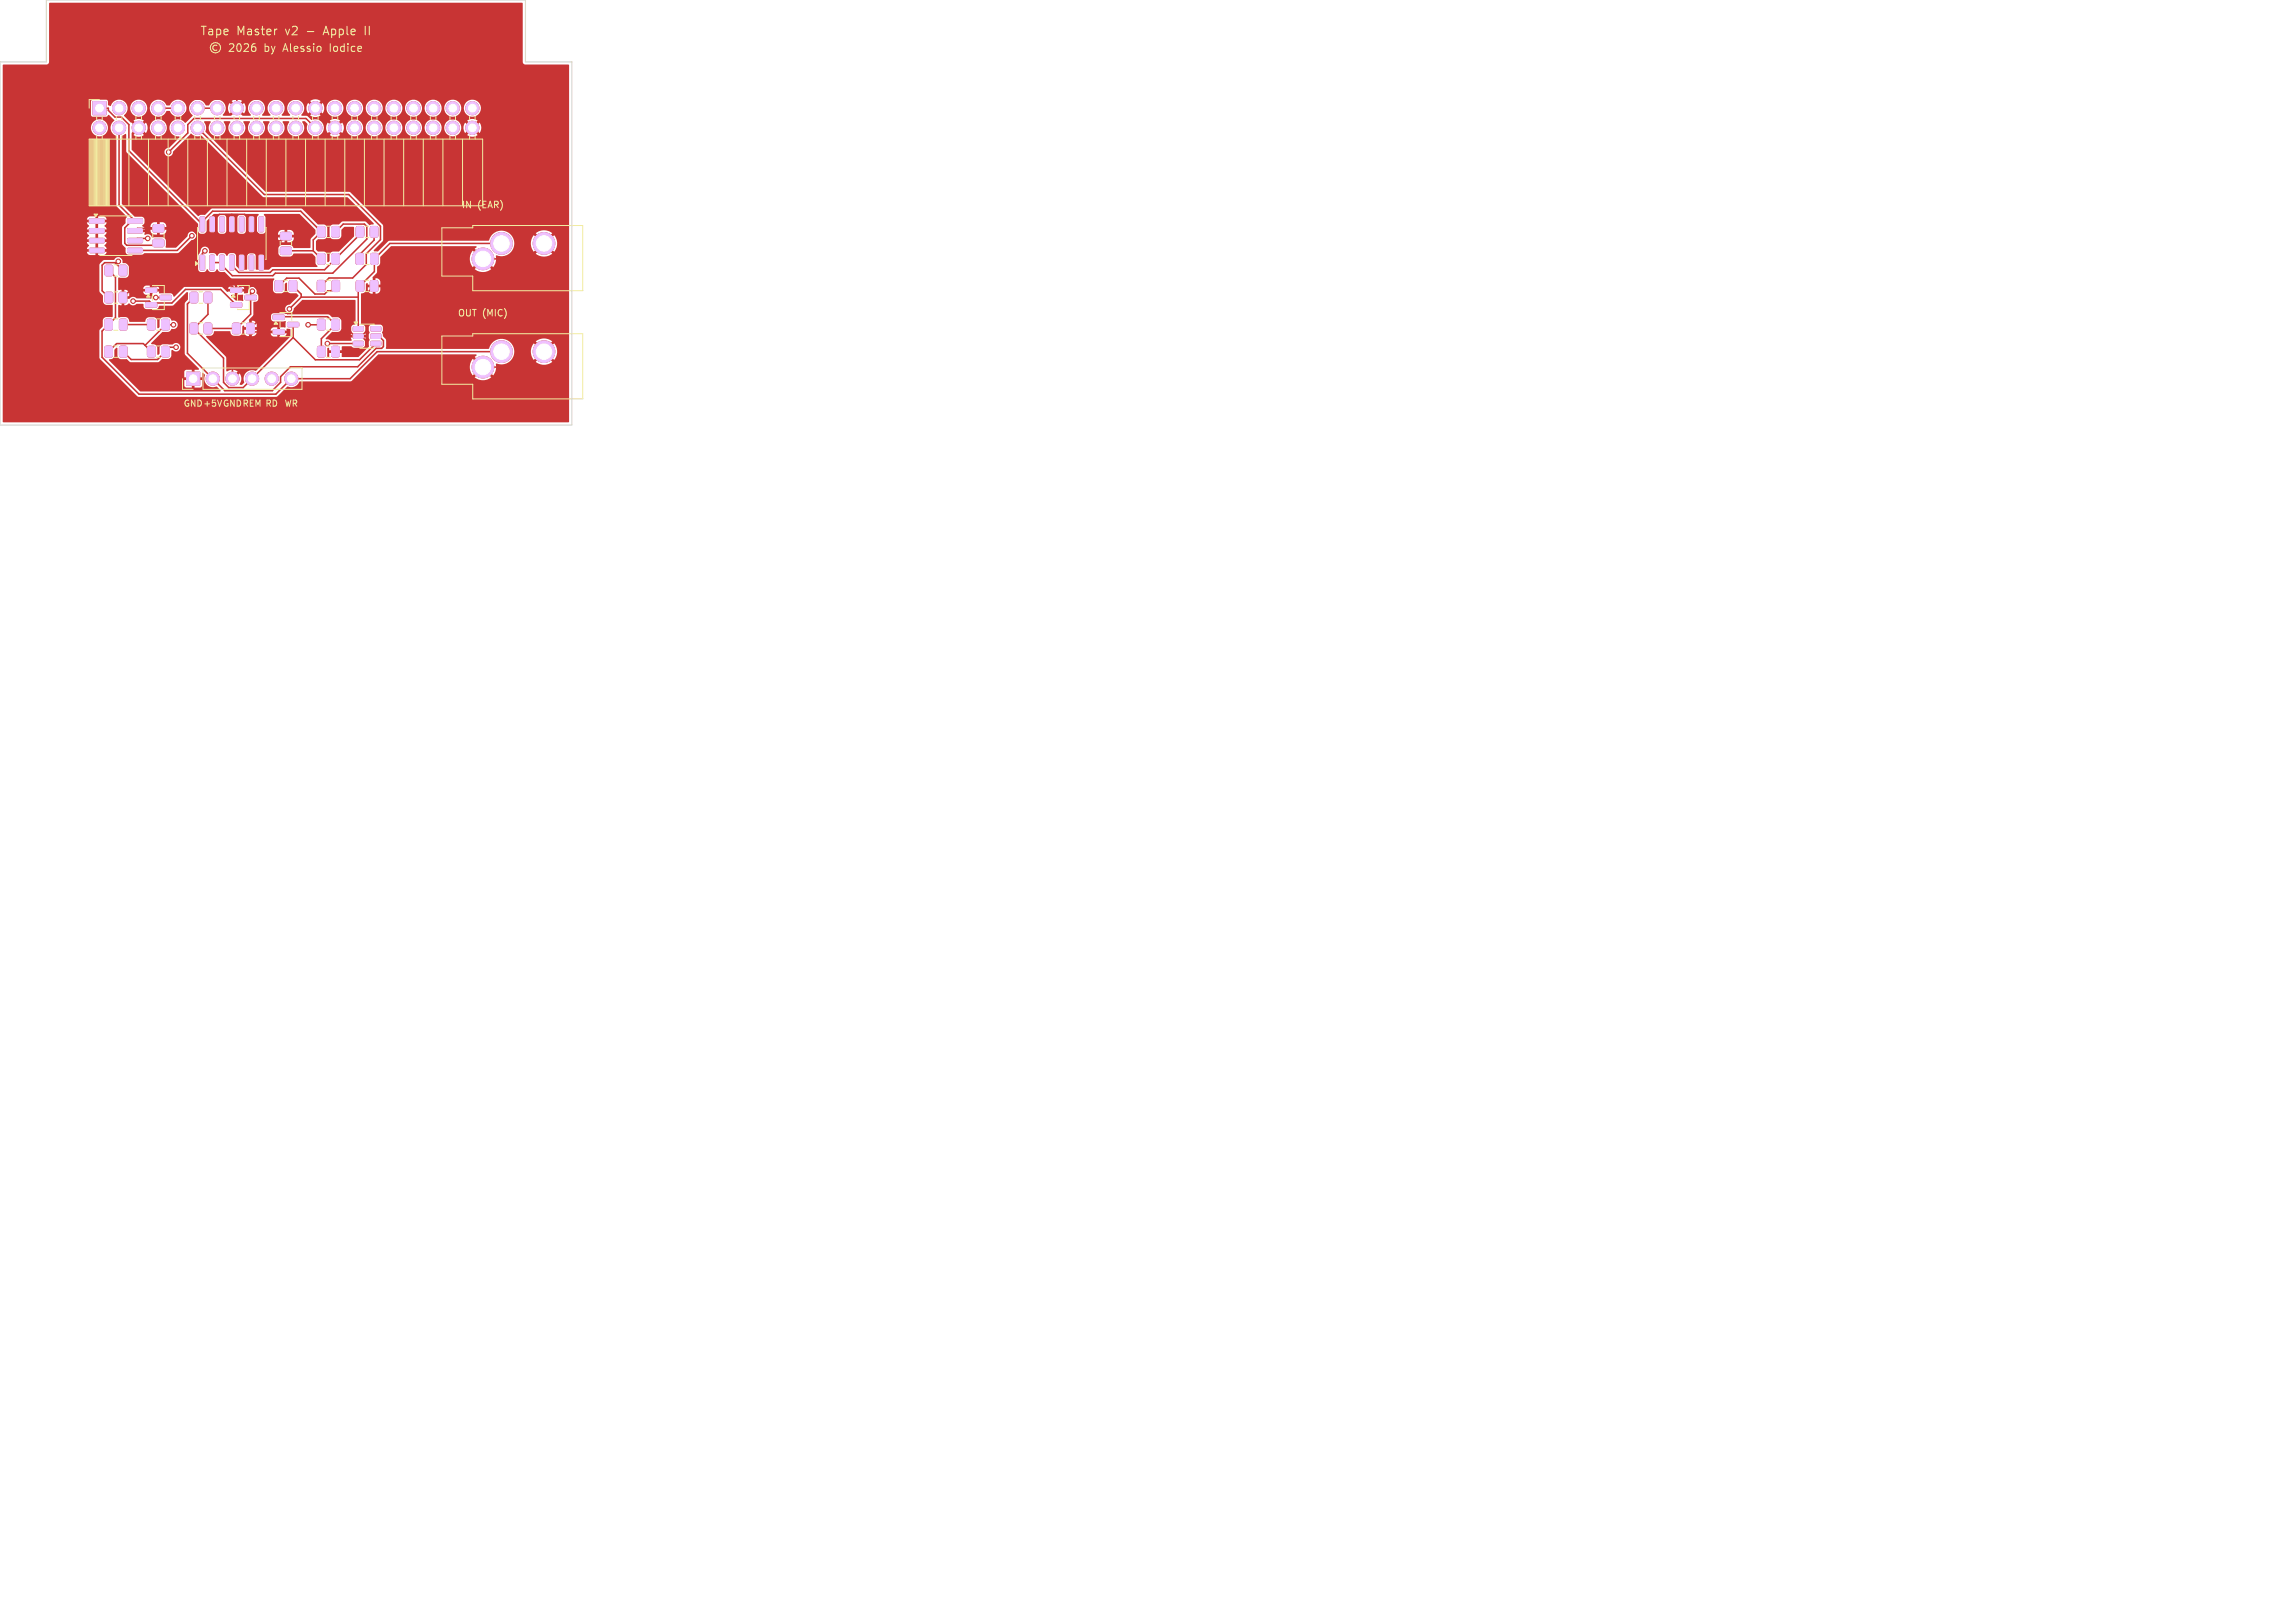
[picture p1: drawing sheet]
<svg xmlns="http://www.w3.org/2000/svg" width="297mm" height="210mm" viewBox="0 0 297 210" stroke-linecap="round" stroke-linejoin="round" font-family="sans-serif">
<defs><g id="words">
<g font-size="1.5" fill="#f2eda1">
<text x="25.9" y="4.8">Tape</text>
<text x="30.7" y="4.8">Master</text>
<text x="37.1" y="4.8">v2</text>
<text x="40" y="4.8">-</text>
<text x="42.4" y="4.8">Apple</text>
</g>
<g font-size="1.4" fill="#f2eda1">
<text x="34.3" y="6.9">by</text>
<text x="36.9" y="6.9">Alessio</text>
<text x="43.1" y="6.9">Iodice</text>
</g>
<g font-size="1.2" fill="#f2eda1">
<text x="59.7" y="27.1">IN</text>
<text x="61.8" y="27.1">(EAR)</text>
<text x="59.2" y="41.1">OUT (MIC)</text>
</g>
<g font-size="1.1" fill="#f2eda1">
<text x="23.7" y="52.8">GND+5V GNDREM RD</text>
<text x="36.8" y="52.8">WR</text>
</g>
</g></defs>
<g fill="#c83434" stroke="#c83434" stroke-width=".13">
<path d="M46.1 29.4l.8-.1 .2 .2v1l-.2 .2h-.6l-.2-.2v-.9z"/>
<path d="M48 29.4l.7-.1 .2 .2v1l-.1 .2h-.6l-.3-.2v-.9z"/>
<path d="M25.9 33h.4l.2 .1v1.7l-.1 .1-.4 .1-.1-.1z"/>
<path d="M27.2 33h.4l.1 .1 .1 1.7-.1 .1-.4 .1-.1-.1z"/>
<path d="M28.5 33h.4l.1 .1v1.7l-.1 .1-.3 .1-.2-.1z"/>
<path d="M29.7 33h.5l.1 .1v1.7l-.1 .1-.3 .1-.2-.1z"/>
<path d="M31 33h.4l.2 .1v1.7l-.1 .1-.4 .1-.1-.1z"/>
<path d="M32.3 33h.4l.1 .1v1.7l-.1 .1-.3 .1-.1-.1z"/>
<path d="M33.6 33h.4l.1 .1v1.7l-.1 .1-.3 .1-.2-.1z"/>
<path d="M33.6 28.1h.4h.1v1.8l-.1 .1h-.3l-.2-.1z"/>
<path d="M32.3 28.1h.4h.1v1.8l-.1 .1h-.3l-.1-.1z"/>
<path d="M31 28.1h.4h.2v1.8l-.1 .1h-.4l-.1-.1z"/>
<path d="M29.7 28.1h.5h.1v1.8l-.1 .1h-.3l-.2-.1z"/>
<path d="M28.5 28.1h.4h.1v1.8l-.1 .1h-.3l-.2-.1z"/>
<path d="M27.2 28.1h.4h.1l.1 1.8-.1 .1h-.4l-.1-.1z"/>
<path d="M25.9 28.1h.4h.2v1.8l-.1 .1h-.4l-.1-.1z"/>
<path d="M35.4 40.8h1.3l.1 .1v.4l-.2 .1-1.2-.1-.1-.1z"/>
<path d="M35.4 42.7h1.3l.1 .1v.4l-.2 .1-1.2-.1-.1-.1z"/>
<path d="M37.2 41.7h1.4l.1 .2v.3l-.2 .1h-1.2l-.1-.1z"/>
<path d="M19.1 44.9l.7-.1 .3 .2v1l-.2 .2h-.6l-.2-.2v-.9z"/>
<path d="M21 44.9l.7-.1 .2 .2v1l-.1 .2h-.7l-.2-.2v-.9z"/>
<path d="M29.9 37.3h1.3l.1 .1v.4l-.2 .1-1.2-.1-.1-.1z"/>
<path d="M29.9 39.2h1.3l.1 .1v.4l-.2 .1-1.2-.1-.1-.1z"/>
<path d="M31.7 38.2h1.4l.1 .2v.3l-.2 .1h-1.2l-.1-.1z"/>
<path d="M18.9 37.3h1.3l.1 .1v.4l-.2 .1-1.2-.1-.1-.1z"/>
<path d="M18.9 39.2h1.3l.1 .1v.4l-.2 .1-1.2-.1-.1-.1z"/>
<path d="M20.7 38.2h1.4l.1 .2v.3l-.2 .1h-1.2l-.1-.1z"/>
<path d="M13.6 41.3h.7l.2 .1 .1 1.1-.2 .2h-.6l-.2-.1-.1-1.1z"/>
<path d="M15.5 41.3h.7l.2 .1v1.1l-.1 .2h-.6l-.2-.1-.1-1.1z"/>
<path d="M11.6 28.3h1.8l.1 .1v.4l-.2 .1h-1.7l-.1-.2z"/>
<path d="M11.6 29.6h1.8l.1 .1v.4l-.2 .1h-1.7l-.1-.2z"/>
<path d="M11.6 30.9l1.8-.1 .1 .2v.3l-.2 .1h-1.7l-.1-.1z"/>
<path d="M11.6 32.1h1.8l.1 .2v.3l-.2 .1h-1.7l-.1-.1z"/>
<path d="M16.5 32.1h1.9v.2v.3l-.1 .1h-1.7l-.1-.1z"/>
<path d="M16.5 30.9l1.9-.1v.2v.3l-.1 .1h-1.7l-.1-.1z"/>
<path d="M16.5 29.6h1.9v.1v.4l-.1 .1h-1.7l-.1-.2z"/>
<path d="M16.5 28.3h1.9v.1v.4l-.1 .1h-1.7l-.1-.2z"/>
<path d="M24.6 37.9l.8-.1 .2 .2v1l-.2 .2h-.6l-.2-.2v-.9z"/>
<path d="M26.5 37.9l.7-.1 .2 .2v1l-.1 .2h-.7l-.2-.2v-.9z"/>
<path d="M30.1 41.9l.7-.1 .3 .2v1l-.2 .2h-.6l-.2-.2v-.9z"/>
<path d="M32 41.9l.7-.1 .2 .2v1l-.1 .2h-.7l-.2-.2v-.9z"/>
<path d="M46.1 32.8h.7l.2 .1v1.1l-.1 .2h-.6l-.2-.1v-1.1z"/>
<path d="M48 32.8h.7l.2 .1 .1 1.1-.2 .2h-.6l-.2-.1v-1.1z"/>
<path d="M46.1 36.4l.8-.1 .2 .2v1l-.2 .2h-.6l-.2-.2v-.9z"/>
<path d="M48 36.4l.7-.1 .2 .2v1l-.1 .2h-.6l-.3-.2v-.9z"/>
<path d="M35.6 36.4l.7-.1 .3 .2v1l-.2 .2h-.6l-.2-.2v-.9z"/>
<path d="M37.5 36.4l.7-.1 .2 .2v1l-.1 .2h-.6l-.3-.2v-.9z"/>
<path d="M13.6 44.8h.7l.2 .1 .1 1.1-.2 .2h-.6l-.2-.1-.1-1.1z"/>
<path d="M15.5 44.8h.7l.2 .1v1.1l-.1 .2h-.6l-.2-.1-.1-1.1z"/>
<path d="M45.7 42.3h1.2l.1 .1v.4l-.1 .1-1.1-.1-.1-.1z"/>
<path d="M45.7 43.2h1.2l.1 .2v.3l-.1 .1h-1.1l-.1-.1z"/>
<path d="M45.7 44.2h1.2l.1 .1v.4l-.1 .1-1.1-.1-.1-.1z"/>
<path d="M48 44.2h1.2l.1 .1v.4l-.1 .1-1.1-.1-.1-.1z"/>
<path d="M48 43.2h1.2l.1 .2v.3l-.1 .1h-1.1l-.1-.1z"/>
<path d="M48 42.3h1.2l.1 .1v.4l-.1 .1-1.1-.1-.1-.1z"/>
<path d="M41.1 41.4l.8-.1 .2 .2v1l-.2 .2h-.6l-.2-.2v-.9z"/>
<path d="M43 41.4l.7-.1 .2 .2v1l-.1 .2h-.6l-.3-.2v-.9z"/>
<path d="M36.3 32h.2h1.1l.1 .2v.6l-.2 .2-1.1-.1-.1-.2z"/>
<path d="M36.3 30.1h.2h1.1l.1 .2v.6l-.2 .2-1.1-.1-.1-.2z"/>
<path d="M41.1 36.3h.7l.2 .1v1.1l-.1 .2h-.6l-.2-.1-.1-1.1z"/>
<path d="M43 36.3h.7l.2 .1 .1 1.1-.2 .2h-.6l-.2-.1v-1.1z"/>
<path d="M13.6 34.4l.8-.1 .2 .2v1l-.2 .2h-.6l-.2-.2v-.9z"/>
<path d="M15.5 34.4l.7-.1 .2 .2v1l-.1 .2h-.6l-.3-.2v-.9z"/>
<path d="M19.8 31h.2h1.1l.1 .2v.6l-.2 .2-1.1-.1-.1-.2z"/>
<path d="M19.8 29.1h.2h1.1l.1 .2v.6l-.2 .2-1.1-.1-.1-.2z"/>
<path d="M13.6 37.9l.8-.1 .2 .2v1l-.2 .2h-.6l-.2-.2v-.9z"/>
<path d="M15.5 37.9l.7-.1 .2 .2v1l-.1 .2h-.6l-.3-.2v-.9z"/>
<path d="M41.1 32.9l.8-.1 .2 .2v1l-.2 .2h-.6l-.2-.2v-.9z"/>
<path d="M43 32.9l.7-.1 .2 .2v1l-.1 .2h-.6l-.3-.2v-.9z"/>
<path d="M19.1 41.4l.7-.1 .3 .2v1l-.2 .2h-.6l-.2-.2v-.9z"/>
<path d="M21 41.4l.7-.1 .2 .2v1l-.1 .2h-.7l-.2-.2v-.9z"/>
<path d="M41.1 44.9l.8-.1 .2 .2v1l-.2 .2h-.6l-.2-.2v-.9z"/>
<path d="M43 44.9l.7-.1 .2 .2v1l-.1 .2h-.6l-.3-.2v-.9z"/>
<path d="M41.1 29.4l.8-.1 .2 .2v1l-.2 .2h-.6l-.2-.2v-.9z"/>
<path d="M43 29.4l.7-.1 .2 .2v1l-.1 .2h-.6l-.3-.2v-.9z"/>
<path d="M24.6 41.9l.8-.1 .2 .2v1l-.2 .2h-.6l-.2-.2v-.9z"/>
<path d="M26.5 41.9l.7-.1 .2 .2v1l-.1 .2h-.7l-.2-.2v-.9z"/>
<path d="M24.1 48.2h1.7v1.7h-1.7z"/>
<path d="M12 13.2h1.7v1.7h-1.7z"/>
<circle cx="70.4" cy="31.5" r="1.4"/>
<circle cx="62.5" cy="33.5" r="1.4"/>
<circle cx="64.9" cy="31.5" r="1.4"/>
<circle cx="70.4" cy="45.5" r="1.4"/>
<circle cx="62.5" cy="47.5" r="1.4"/>
<circle cx="64.9" cy="45.5" r="1.4"/>
<circle cx="27.5" cy="49" r=".85"/>
<circle cx="30.1" cy="49" r=".85"/>
<circle cx="32.6" cy="49" r=".85"/>
<circle cx="35.2" cy="49" r=".85"/>
<circle cx="37.7" cy="49" r=".85"/>
<circle cx="12.9" cy="16.5" r=".85"/>
<circle cx="15.4" cy="14" r=".85"/>
<circle cx="15.4" cy="16.5" r=".85"/>
<circle cx="17.9" cy="14" r=".85"/>
<circle cx="17.9" cy="16.5" r=".85"/>
<circle cx="20.5" cy="14" r=".85"/>
<circle cx="20.5" cy="16.5" r=".85"/>
<circle cx="23" cy="14" r=".85"/>
<circle cx="23" cy="16.5" r=".85"/>
<circle cx="25.6" cy="14" r=".85"/>
<circle cx="25.6" cy="16.5" r=".85"/>
<circle cx="28.1" cy="14" r=".85"/>
<circle cx="28.1" cy="16.5" r=".85"/>
<circle cx="30.6" cy="14" r=".85"/>
<circle cx="30.6" cy="16.5" r=".85"/>
<circle cx="33.2" cy="14" r=".85"/>
<circle cx="33.2" cy="16.5" r=".85"/>
<circle cx="35.7" cy="14" r=".85"/>
<circle cx="35.7" cy="16.5" r=".85"/>
<circle cx="38.3" cy="14" r=".85"/>
<circle cx="38.3" cy="16.5" r=".85"/>
<circle cx="40.8" cy="14" r=".85"/>
<circle cx="40.8" cy="16.5" r=".85"/>
<circle cx="43.3" cy="14" r=".85"/>
<circle cx="43.3" cy="16.5" r=".85"/>
<circle cx="45.9" cy="14" r=".85"/>
<circle cx="45.9" cy="16.5" r=".85"/>
<circle cx="48.4" cy="14" r=".85"/>
<circle cx="48.4" cy="16.5" r=".85"/>
<circle cx="51" cy="14" r=".85"/>
<circle cx="51" cy="16.5" r=".85"/>
<circle cx="53.5" cy="14" r=".85"/>
<circle cx="53.5" cy="16.5" r=".85"/>
<circle cx="56" cy="14" r=".85"/>
<circle cx="56" cy="16.5" r=".85"/>
<circle cx="58.6" cy="14" r=".85"/>
<circle cx="58.6" cy="16.5" r=".85"/>
<circle cx="61.1" cy="14" r=".85"/>
<circle cx="61.1" cy="16.5" r=".85"/>
<circle cx="17.2" cy="39" r=".3"/>
<circle cx="22.8" cy="44.9" r=".3"/>
<circle cx="37.5" cy="40" r=".3"/>
<circle cx="42.4" cy="44.5" r=".3"/>
<circle cx="22.4" cy="42" r=".3"/>
<circle cx="21.8" cy="19.7" r=".3"/>
<circle cx="19.1" cy="30.8" r=".3"/>
<circle cx="24.8" cy="30.5" r=".3"/>
<circle cx="39.9" cy="42" r=".3"/>
<circle cx="32.7" cy="37.7" r=".3"/>
<circle cx="26.5" cy="32.5" r=".3"/>
<circle cx="15.3" cy="33.8" r=".3"/>
<circle cx="20.2" cy="38.5" r=".3"/>
</g>
<g fill="none" stroke="#c83434" stroke-width=".2">
<path d="M12.9 14h1.1v.3l.9 .9h.8l1 .9v3.4l9.5 9.5v-.3l1.3-1.4h11.4l2.7 2.7-1.1 1.1v1.4M15.4 16.5v10l2.1 2.1h-.5l-.9 .9v2l.3 .2h3.8l.3-.2M20.5 14h2.5M25.6 14h2.5M25.6 16.5l8.6 8.7h10.9l4.1 4.1v1.7l-1.8 1.8v1.4l-1.8 1.8h-3l-1.1 1M30.6 12.8v1.2M40.8 16.5l-1.2-1.2h-14.5l-.8 .8v1.1l-2.5 2.5M40.8 14l-1.2-1.2h-14.6l-.7 .8v.8l-.9 .9h-4.2l-1.3 1.2M43.4 16.5l1.1-1.2h15.4l1.2 1.2M12.5 28.6v3.8h2.3l1.9 1.9h5.3l3.7-3.8M14.1 35l.8 .9v5.2l-1.7 1.7v3.4l4.8 4.8h17.7l2-2h7.6l3.5-3.5h16.1M15.3 33.8l-.3 .3"/>
<path d="M15.9 35l-1-1h-1.4l-.3 .3v3.3l.9 .9M17.2 39h2.1l.3 .2M17.5 29.9l.3-.3h6.9l1 .9M19.1 30.8h-1.3l-.3 .3M19.6 39.2h2.7l1.7-1.8h4.6l2 2.1M19.6 39.2v.3M19.8 34.3v3l-.2 .3h-2.7l-1 .9M19.8 37h10.2l.6 .6 .5-.6h1.8l1.6 1.6v1.8M20.2 38.5h1.2M24.8 30.5l-1.9 1.9h-5.4M25.1 38.5l-.8 .8v6.4l4.8 4.9h6.1l1.1-1.1v-.8l1.3-1.2h8.7l2.4-2.4h.7l.2-.3v-.7l-.6-.6h-.4M25.7 30.5h.6l1.2-1.1v-.7l.9-1h3.3l.8 .9v.8l1.8 1.8"/>
<path d="M26.5 32.5l-.3 .3v1.2M26.9 38.5v2.2l-1.8 1.8 3.8 3.8v3.2l.7 .7h1.9l6.4-6.5M30 27.7v1.3M32.7 37.7l-.3 .2v2.8l-1.8 1.8h-3.7M33.8 32.7h-1.6l-.9 .9v.4M33.8 32.7v1.3M34.3 31.2v1l-.5 .5M36.1 37l1-1h1.6l2.1 2h1.2l.4-.4M37 32.5h3.5M37 30.6l-.6 .6h-2.1M37.9 37l1.1 1.1v.3M39 38.4h7.4"/>
<path d="M39 38.4l-1.5 1.6M40.5 32.5l1.1 1M42.4 37.6h.1M43.4 30l1-1h2.8l.3 .3v1.6l-4.4 4.4h-7.5l-.3 .4h-5.2l-1.4-1.4v-.3h-1.2M43.4 37l-.6 .6h-.4M46.6 30v.3l-4.6 4.6h-6.7l-.3 .4h-4.1l-.9-1v-.3M48.4 30v1.1l-1.9 1.8v.6M64.9 31.5h-14.4l-2.1 2v1.6l-2 2.1v5.4M70.4 31.5l-2 2h-5.9l-3.5 3.5h-10.6l-.9 .9v4.9l-.7 .7M14 45.5l1.1-1h3.4l1.1 1M15.9 42h3.7M21.4 42h.1"/>
<path d="M21.4 42l-2.6 2.7M21.4 42h1M22.8 44.9h-.8l-1.6 1.6h-3.4l-1.1-1M32.9 43h3.2M32.9 43l-2.8 2.7v3.3M34.5 40.4h2.6l.1 .2h6.3l1.5 1.5v.5l.9 .9h.9M34.5 40.4l-2.1 2.1 .5 .5M36.1 41.1v-.1h6.3l1 1-1.8 1.8v1.7M37.9 42v1.7M37.9 43.7l2.9 2.9h5.7l2.1-2.1M41.6 42h-1.7M42.4 44.5h4"/>
<path d="M46.8 43.5l.5 .6v.7l-.6 .7h-3.3M70.4 45.5l-2 2h-5.9"/>
</g>
<path d="M6.4 .4h61.2v7.6l.1 .2 .3 .2h5.6v46.2h-73.2v-22h10.9l.1 .3 .2 .1h.7v-.4h.4v.4h.7l.3-.1 .1-.3h-13.4v-.4h11.9v-.9h.4v.9h1.1l-.3-.4 .3-.5h-2.5l.2 .4-.3 .5h-10.8v-1.3l11.9 .1v-1h.4v1h1.1l-.3-.5 .3-.5h-2.5l.2 .5-.3 .4h-10.8v-1.2h11.9v-.9h.4v.9h1.1l-.3-.4 .3-.5h-2.5l.2 .4-.3 .5h-10.8v-1.3h11.9v-.4h.4v.4h1.1l-.1-.3-.3-.1h-1.8l-.2 .1-.2 .3h-10.8v-11.9h11.4a1.1 1.1 0 0 0 1.5 1.1 1.1 1.1 0 0 0 .3-1.9 1.1 1.1 0 0 0-1.8 .6v.2h-11.4v-3.4h11.4v1.9l1.9 .1 .3-.2 .8 .7a1.19 1.19 0 0 0 .3 2.1v8.9l1.3 1.5-.1 .2-.1 .6-.4 .5v2.1l.5 .6v.7l.3 .2h1.7l.4-.2h4.3l.1-.1 1.6-1.6a.65 .65 0 0 0 .6-.4h10.7v.4l.3 .2 .5 .1v-.7h.4v.6a.62 .62 0 0 0 .8-.6h-12.7v-.4h10.7v.1h.8v-.6h.4v.6h.8a.62 .62 0 0 0-.8-.6h-.9l-.3 .2v.3h-10.7v-.1a.58 .58 0 0 0-.7-.2 .58 .58 0 0 0-.3 .6l-1.6 1.5-1.2-.1v-.9l-.3-.3h-1.5l-.1-.1a.65 .65 0 0 0-.9-.3v-.4h-1.2v-.3h2v.4l.3 .2 .5 .1v-.7h.4v.7a.62 .62 0 0 0 .8-.7h-4h1.2l-.1-.3-.2-.1h1.1v.1h.8v-.6h.4v.6h.8v-.4l-.3-.2a2.78 2.78 0 0 0-1.6 .1l-.1 .4h-1.1l.3-.4-.1-.7-.3-.2h-.9l-1.6-1.6v-8.7l.4-.4 .1 .1v2.2l.1 .1 9.2 9.2v1l.2 .3 .6 .1 .3-.2 .1-1.5 .9-.9h.7l-.2 .5v1.7l.1 .3 .2 .1 .5-.1 .3-.2v-1.8l-.2-.5h1.8v.1l-.2 .4v1.8l.3 .2 .5 .1 .2-.1 .1-.3v-1.7l-.2-.5h1.8l.1 .1-.2 .4v1.8l.2 .2 .5 .1 .2-.1 .2-.3v-1.7l-.2-.5h4.5l2.1 2.1v.5l-.6 .6v1.2h-2.2l-.4-.4h-1.2l-.2 .1-.2 .3v.7l.2 .3 .3 .1h1.1l.4-.4h2.4l.4 .5v.8l.3 .4-.1 .1h-5.7l-.5 .3h-1.6l-.1-.1v-1.8l-.3-.2-.4-.1-.2 .1-.2 .2v1.9h-.9l-.5-.5v-1.3l-.2-.3h-.7l-.3 .3-.4-.3-.5-.1-.2 .1-.2 .3-.4-.3-.6-.1a.6 .6 0 0 0-.5-.8 .6 .6 0 0 0-.7 .7l-.3 .5v1.7l.2 .3 .7 .1 .3-.4 .4 .4h.4l.5-.4 .4 .4h.6l.9 .8h5.4l.1 .1-.2 .4 .1 1.2 .3 .2 .7 .1a.49 .49 0 0 0 .5-.5v-.7l.2-.2 .1 1 .1 .2 .2 .1h.8l.3 .3-1.1 1.2a.61 .61 0 0 0-.6 .5 .61 .61 0 0 0 .3 .7h-.2l-.3-.1h-1.3l-.3 .2v.6l.2 .3h1.7v.7l-.8 .1v.4h.9v-.3l.4 .1 .1 .9-4.4 4.5a1.2 1.2 0 0 0-1.4 .2 1.2 1.2 0 0 0-.2 1.3l-.3 .3h-.2l-.1-.1a1.15 1.15 0 0 0 0-1.4l-.5 .5-.2-.3 .5-.4-.1-.1a1.46 1.46 0 0 0-1.4 0v-1.8l-2.6-2.6 .1-.1 .5-.1a.7 .7 0 0 0 .4-.5h2l.1 .1a.5 .5 0 0 0 .5 .5l.7-.1a.49 .49 0 0 0 .4-.4v-.3h.2a.61 .61 0 0 0 .6 .8v-.8h.4v.8l.3-.1 .3-.3h1.8l.3 .4 .6 .1v-.5h.3v.5h.5l.3-.2 .1-.2-3.9-.1v-.4l2.7 .1v-.4h-.6l-.3 .3h-3.6v-.4l.1-.2 .1 .2h.6v-.8h.4v.8h.6a.61 .61 0 0 0-.6-.8l-.4-.1 .6-.6 .1-1.7a.46 .46 0 0 0 .5-.4v-.5l-.2-.3a.57 .57 0 0 0-.6-.8 .57 .57 0 0 0-.5 .8l-.4 .1-.1-.3h-.9v.5l.7-.1 .1 .8-.1 .1-.9-.1-.6-.6 .1-.1h.4v-.5l-1 .1-.4-.5 1.4 .1v-.4h.3v.4h.9l-.2-.4h-1.5l-.2 .1-.2 .2h-.5l-.4-.2h-4.6l-1.5 1.3-.3-.4h-1.5l-.1-.3h-.9v.4l-.2 .5h-1.8a.66 .66 0 0 0-1 .1h-.6v.8l.3-.1 .3-.2 .1 .1a.6 .6 0 0 0 .9 0h.8a.56 .56 0 0 0 .4 .7h1.4l.3-.4 1.8-.1 1.7-1.7h.2v.9l-.4 .6v6.5l1.9 1.9-.1 .2h-.5v.6h-.4v-.6h-.7l-.2 .1-.1 .8h.7v.4h-.6v.8l.2 .1 .7 .1v-.7h.4v.7l.8-.1 .1-.2v-.7h-.6v-.4h.6l.1-.5 .3 .2a1.2 1.2 0 0 0 .3 1.3 1.2 1.2 0 0 0 1.3 .2l.4 .5v.1l-10.3 .1-4.1-4.1 .1-.1a.51 .51 0 0 0 .6-.5v-.7l.3-.3 .1 .1v.9a.49 .49 0 0 0 .5 .5h.7l.5 .4h3.5l.6-.5 .7 .1a.49 .49 0 0 0 .5-.5v-.6l.1-.1a.58 .58 0 0 0 .9 0 .58 .58 0 0 0-.2-.9 .66 .66 0 0 0-.7 .2h-1.4l-.2 .3-.1 .8-.1 .2-.1-.1v-.8a.54 .54 0 0 0-.8-.5v-.1l1.4-1.4 .8-.1 .4-.4a.56 .56 0 0 0 .8-.5 .56 .56 0 0 0-.8-.5 .62 .62 0 0 0-.5-.5l-.6 .1a.49 .49 0 0 0-.5 .4v.8l-.1 .2-.1-.1v-.9a.49 .49 0 0 0-.5-.5l-.6 .1a.84 .84 0 0 0-.5 .5h-2h-.1a.51 .51 0 0 0-.5-.6l-.8 .1-.1-.1v-1.5h.1h.3v-2h.4v.8h.6l-.1-.6h1.9l.3 .4 .6 .1v-.5h-2.8a1.11 1.11 0 0 0-1.1-.2h-.2v-.2l4.1 .1v-.4h.3v.4h.9l-.1-.3-.3-.1h-1.3l-.2 .1-.2 .2h-3.2v-1.4l.9 .1 .3-.2 .2-.3v-1.1a.5 .5 0 0 0-.5-.4h-.3a.62 .62 0 0 0-.4-.7 .62 .62 0 0 0-.8 .3l-1.3 .1-.5 .6v3.4l.4 .6v.8l.2 .2 .2 .1 .9 .1v1.4l-.1 .1h-.8l-.3 .2-.1 .2v.9l-.4 .4v3.6v.1l4.9 4.9 .1 .1h17.8l1.5-1.4a1.23 1.23 0 0 0 1.6-.6l6.6-.1 3.6-3.4h12.6l.1 .1-.3 .2 .5 .5-.2 .2-.5-.5-.1 .2a1.7 1.7 0 0 0 .1 2l.5-.5 .2 .2-.5 .5 .2 .1a1.7 1.7 0 0 0 2-.1l-.5-.5 .2-.2 .5 .5 .1-.2a2.35 2.35 0 0 0 .3-1.4 1.7 1.7 0 0 0 2.4-1.6h2.1l.1 .6 .3 .6 .5-.5 .2 .2-.5 .5a1.69 1.69 0 0 0 2.2 0l-.5-.5 .2-.2 .5 .5 .1-.2a1.7 1.7 0 0 0-.1-2l-.5 .5-.2-.2 .5-.5-.2-.1a1.7 1.7 0 0 0-2 .1l.5 .5-.2 .2-.5-.5-.3 .6-.1 .4h-2.1a1.67 1.67 0 0 0-1.6-1.6 1.67 1.67 0 0 0-1.7 1.3h-13.3h-.1l.1-1.1-.4-.5-.1-.3a.35 .35 0 0 1 .1-.5l-.1-.4-.1-.2-.2-.1h-1.2l-.3 .3v.4a.43 .43 0 0 1 0 .6v.4a.43 .43 0 0 1 0 .6v.6l-1.3 1.3h-2.1l-.1-.1v-.4h-1.6v.4l-.2 .1-.1-.1 .1-1.1h.2v.3h1.6v-.4l.1-.1h1.1l.4 .2h1.1l.2-.1 .2-.2v-.4a.47 .47 0 0 1 0-.6h-1.9l.1 .3-.1 .1h-2.6l-.2-.2h-.4v-.1l.7-.8h.8a.49 .49 0 0 0 .5-.5v-1.1l-.2-.2-.2-.1h-.8l-.5-.4-4.7-.1-.1-.1 .3-.3v-.3l1.2-1.1h6.7l.1 .1v3l-.4 .2-.1 .2v.7l-.1 .3h1.9a.42 .42 0 0 1 0-.6v-.3a.61 .61 0 0 0-.6-.5v-3.9h.2a.49 .49 0 0 0 .5-.5v-.3h.2a.61 .61 0 0 0 .6 .8v-.8h.4v.8l.5-.2 .1-.2v-.4h-1.8v-.5l.1-.1 .1 .2h.6v-.8h.4v.8h.6v-.4l-.1-.2-.3-.2h-.6v-.1l.6-.6v-.8l.3-.2 .1-.2v-.9l1.4-1.3h11l.1 .1-.3 .2 .5 .5-.2 .2-.5-.5a1.69 1.69 0 0 0 0 2.2l.5-.5 .2 .2-.5 .5 .2 .1a1.7 1.7 0 0 0 2-.1l-.5-.5 .2-.2 .5 .5 .1-.2a2.35 2.35 0 0 0 .3-1.4 1.7 1.7 0 0 0 2.4-1.6h2.1l.1 .6 .3 .6 .5-.5 .2 .2-.5 .5a1.69 1.69 0 0 0 2.2 0l-.5-.5 .2-.2 .5 .5 .1-.2a1.7 1.7 0 0 0-.1-2l-.5 .5-.2-.2 .5-.5-.2-.1a1.7 1.7 0 0 0-2 .1l.5 .5-.2 .2-.5-.5-.3 .6-.1 .4h-2.1a1.67 1.67 0 0 0-1.6-1.6 1.67 1.67 0 0 0-1.7 1.3h-12.9l-1.5 1.4h-.5v-.1l1.2-1.3v-2l-4.3-4.2-.1-.1h-10.9l-7.7-7.7v-.1a1.34 1.34 0 0 0-.2-1.3h.8l.1 .1a1.11 1.11 0 0 0 .1 1.5 1.11 1.11 0 0 0 1.5 0 1.11 1.11 0 0 0 0-1.5l.1-.1h.8a1.12 1.12 0 0 0 0 1.6 1.12 1.12 0 0 0 1.6 0 1.12 1.12 0 0 0 .1-1.5l.1-.1h.8a1.12 1.12 0 0 0 0 1.6 1.12 1.12 0 0 0 1.5 0 1.12 1.12 0 0 0 .1-1.5l.1-.1h.8a1.12 1.12 0 0 0 0 1.6 1.12 1.12 0 0 0 1.6 0 1.12 1.12 0 0 0 .1-1.5l.1-.1h.7a1.12 1.12 0 0 0 .1 1.6 1.12 1.12 0 0 0 1.5 0 1.12 1.12 0 0 0 .1-1.5l.1-.1h.3l.3 .4a1.11 1.11 0 0 0 .8 1.5 1.11 1.11 0 0 0 1.3-1.2h.3v.4l.2 .4 .5-.5 .2 .3-.4 .5a1.14 1.14 0 0 0 1.3 0l-.4-.5 .2-.3 .5 .5 .2-.4v-.3h.3v.1a1.1 1.1 0 0 0 1.2 1 1.1 1.1 0 0 0 1-1.1h.3v.1a1.1 1.1 0 0 0 1.2 1 1.1 1.1 0 0 0 1-1.1h.4v.1a1.1 1.1 0 0 0 1.2 1 1.1 1.1 0 0 0 1-1.1h.3v.1a1.1 1.1 0 0 0 1.2 1 1.1 1.1 0 0 0 1-1.1h.3v.1a1.1 1.1 0 0 0 1.2 1 1.1 1.1 0 0 0 1.1-1.1h.3v.1a1.1 1.1 0 0 0 1.2 1 1.1 1.1 0 0 0 1-1.2h.3v.4l.2 .4 .5-.5 .2 .3-.4 .5a1.14 1.14 0 0 0 1.3 0l-.5-.5 .3-.3 .5 .5v-.1a1.14 1.14 0 0 0 0-1.2l-.5 .4-.3-.2 .5-.5h-.1a1.14 1.14 0 0 0-1.2 0l.4 .5-.2 .2-.5-.4-.2 .5h-.3a1.1 1.1 0 0 0-1.1-1 1.1 1.1 0 0 0-1.1 1.1h-.3l-.1-.2a1.1 1.1 0 0 0-1.1-.9 1.1 1.1 0 0 0-1.1 1.1h-.3v-.2a1.1 1.1 0 0 0-1.2-.9 1.1 1.1 0 0 0-1 1.1h-.3l-.1-.2a1.1 1.1 0 0 0-1.1-.9 1.1 1.1 0 0 0-1 1.1h-.4v-.2a1.1 1.1 0 0 0-1.2-.9 1.1 1.1 0 0 0-1 1.1h-.3v-.2a1.1 1.1 0 0 0-1.2-.9 1.1 1.1 0 0 0-1 1.1h-.3l-.2-.6-.5 .4-.2-.2 .4-.5a1.14 1.14 0 0 0-1.3 0l.4 .5-.2 .2-.5-.4-.2 .5h-.3a1.19 1.19 0 0 0-1.6-.9l-.6-.5-.7-.1 .3-.5 .1-.5h.3v.4l.2 .4 .5-.5 .2 .3-.5 .4a1.14 1.14 0 0 0 1.4 0l-.5-.4 .3-.3 .4 .5 .2-.4 .1-.4h.2v.2a1.1 1.1 0 0 0 1.2 1 1.1 1.1 0 0 0 1.1-1.2h.3v.2a1.1 1.1 0 0 0 1.2 1 1.1 1.1 0 0 0 1-1.2h.3v.2a1.1 1.1 0 0 0 1.2 1 1.1 1.1 0 0 0 1-1.2h.4v.2a1.1 1.1 0 0 0 1.2 1 1.1 1.1 0 0 0 1-1.2h.3v.2a1.1 1.1 0 0 0 1.2 1 1.1 1.1 0 0 0 1-1.2h.3v.2a1.1 1.1 0 0 0 1.2 1 1.1 1.1 0 0 0 1.1-1.2h.3v.2a1.1 1.1 0 0 0 1.2 1 1.1 1.1 0 0 0 1-1.2h.3v.2a1.1 1.1 0 0 0 1.7 .8 1.1 1.1 0 0 0 0-1.8 1.1 1.1 0 0 0-1.7 .8h-.3v-.2a1.1 1.1 0 0 0-1.2-.8 1.1 1.1 0 0 0-1 1h-.3l-.1-.2a1.1 1.1 0 0 0-1.1-.8 1.1 1.1 0 0 0-1.1 1h-.3v-.2a1.1 1.1 0 0 0-1.2-.8 1.1 1.1 0 0 0-1 1h-.3l-.1-.2a1.1 1.1 0 0 0-1.1-.8 1.1 1.1 0 0 0-1 1h-.4v-.2a1.1 1.1 0 0 0-1.2-.8 1.1 1.1 0 0 0-1 1h-.3v-.2a1.1 1.1 0 0 0-1.2-.8 1.1 1.1 0 0 0-1 1h-.3l-.1-.2a1.1 1.1 0 0 0-1.1-.8 1.1 1.1 0 0 0-1.1 1h-.2l-.3-.6-.4 .5-.3-.3 .5-.4-.1-.1a1.14 1.14 0 0 0-1.3 .1l.5 .4-.2 .3-.5-.5-.2 .6h-.3a1.11 1.11 0 0 0-1.7-.9 1.11 1.11 0 0 0-.1 1.9l-.1 .1-1-.1a1.13 1.13 0 0 0 .1-1.6 1.13 1.13 0 0 0-1.6-.1 1.13 1.13 0 0 0 0 1.7l-.1 .1-1-.1a1.13 1.13 0 0 0 .2-1.6 1.13 1.13 0 0 0-1.7-.1 1.13 1.13 0 0 0 .1 1.7l-.1 .1h-1l-.5-.5 .2-.3 .5 .5v-.1a1.14 1.14 0 0 0 0-1.3l-.5 .5-.2-.3 .4-.4v-.1a1.14 1.14 0 0 0-1.3 .1l.4 .4-.2 .3-.5-.5v.1a1.14 1.14 0 0 0 0 1.3l.5-.5 .2 .3-.5 .5-1.1-.1a1.15 1.15 0 0 0-.1-1.8 1.15 1.15 0 0 0-1.7 .5h-.4a1.12 1.12 0 0 0-1.7-.5 1.12 1.12 0 0 0 0 1.8l-.9 1a1.14 1.14 0 0 0-2 .2 1.14 1.14 0 0 0 1.2 1.6v.1l-1.3 1.3a.57 .57 0 0 0-.6 .6 .57 .57 0 0 0 .6 .6 .57 .57 0 0 0 .5-.7l2.3-2.3a1.38 1.38 0 0 0 1.4 .3l8 7.9h10.8l3.5 3.4-.1 .1-.5 .1-.6-.5-2.9 .1-.5 .4h-.8l-.2 .1-.1 .2-.1 1.1a.51 .51 0 0 0 .5 .5l.7-.1 .2-.1 .2-.2v-.9l.3-.3 1.2-.1 .1 .1v1.2l-1.9 1.9-.9 .1-.2 .1-.1 .2-.1 .8-.1 .2-.1-.1v-.8a.49 .49 0 0 0-.5-.5l-.7 .1-.3-.3v-1.1l.3-.3h.8l.2-.1 .1-.2 .1-1.1a.49 .49 0 0 0-.5-.5h-.8l-2-2h-.1h-11.5l-.9 .8h-.7l-.3 .2-8.5-8.6-.1-2.1 .5-.6 .2 .3-.4 .5a1.14 1.14 0 0 0 1.3 0l-.4-.5 .2-.3 .5 .5 .2-.4v-.3h.3v.1a1.1 1.1 0 0 0 1.7 .9 1.1 1.1 0 0 0 0-1.9 1.1 1.1 0 0 0-1.7 .9h-.3l-.2-.6-.5 .4-.2-.2 .4-.5a1.14 1.14 0 0 0-1.3 0l.4 .5-.2 .2-1.5-1.3 .4-.6 .1-.5h.3a1.1 1.1 0 0 0 1.1 1.2 1.1 1.1 0 0 0 1.2-1.2h.3v.2a1.15 1.15 0 0 0 1 1 1.15 1.15 0 0 0 1.2-.7h.4a1.11 1.11 0 0 0 1.7 .5 1.11 1.11 0 0 0 0-1.8 1.11 1.11 0 0 0-1.7 .5h-.4a1.15 1.15 0 0 0-1.2-.7 1.15 1.15 0 0 0-1 1h-.3l-.1-.2a1.1 1.1 0 0 0-1.1-.8 1.1 1.1 0 0 0-1.1 1h-.3v-.2a1.12 1.12 0 0 0-1.1-.8 1.12 1.12 0 0 0-1.1 .8l-.3-.1v-.5l-.3-.2h-1.7l-.2 .2h-11.4v-4.7h5.6l.3-.3z" fill="#c83434"/>
<path d="M42.2 3.4l-.4 1.1M47.3 3.4v1.1M47.8 3.4v1.1" fill="none" stroke="#f2eda1" stroke-width=".14"/>
<g fill="none" stroke="#f2eda1" stroke-width=".13">
<path d="M11.5 18h51v8.6h-51zM11.7 18v8.6M11.8 18v8.6M11.9 18v8.6M12 18v8.6M12.1 18v8.6M12.3 18v8.6M12.4 18v8.6M12.5 18v8.6M12.5 15.1v.4M12.5 17.6v.4M12.6 18v8.6"/>
<path d="M12.7 18v8.6M12.8 18v8.6M12.9 12.9h-1.4v1.1M13 18v8.6M13.1 18v8.6M13.2 18v8.6M13.2 15.1v.4M13.2 17.6v.4M13.3 18v8.6M13.4 18v8.6M13.5 18v8.6M13.7 18v8.6"/>
<path d="M13.8 18v8.6M13.9 18v8.6M14 18v8.6M14.1 18v8.6M15 15.1v.4M15 17.6v.4M15.8 15.1v.4M15.8 17.6v.4M16.7 18v8.6M17.6 15.1v.4M17.6 17.6v.4M18.3 15.1v.4"/>
<path d="M18.3 17.6v.4M19.2 18v8.6M20.1 15.1v.4M20.1 17.6v.4M20.8 15.1v.4M20.8 17.6v.4M21.8 18v8.6M22.7 15.1v.4M22.7 17.6v.4M23.4 15.1v.4M23.4 17.6v.4M24.3 18v8.6"/>
<path d="M25.2 15.1v.4M25.2 17.6v.4M25.9 15.1v.4M25.9 17.6v.4M26.8 18v8.6M27.6 5.6a.66 .66 0 0 0-.3 1 .66 .66 0 0 0 1.1 0 .66 .66 0 0 0-.3-1M27.8 15.1v.4M27.8 17.6v.4M28.1 5.9a.34 .34 0 0 0-.6 .3 .34 .34 0 0 0 .6 .3M28.5 15.1v.4M28.5 17.6v.4M29.4 18v8.6"/>
<path d="M29.7 5.8l.4-.1 .1 .1 .1 .1-.7 .8h.7M30.3 15.1v.4M30.3 17.6v.4M30.8 5.7h.1a.53 .53 0 0 1 .3 .5 .53 .53 0 0 1-.3 .5 .66 .66 0 0 1-.1-1zM31 15.1v.4M31 17.6v.4M31.6 5.8l.4-.1 .1 .1 .1 .1-.7 .8h.7M31.9 18v8.6M32.8 15.1v.4M32.8 17.6v.4M33 5.7a.4 .4 0 0 0-.5 .4v.4l.1 .1 .3 .1 .2-.1v-.4l-.1-.1-.3-.1-.2 .2M33.5 15.1v.4"/>
<path d="M33.5 17.6v.4M34.5 18v8.6M35.4 15.1v.4M35.4 17.6v.4M36.1 15.1v.4M36.1 17.6v.4M37 18v8.6M37.9 15.1v.4M37.9 17.6v.4M38.6 15.1v.4M38.6 17.6v.4M39.5 18v8.6"/>
<path d="M40.5 15.1v.4M40.5 17.6v.4M41.2 15.1v.4M41.2 17.6v.4M42.1 18v8.6M42.7 5.7v1M43 15.1v.4M43 17.6v.4M43.7 15.1v.4M43.7 17.6v.4M44.6 18v8.6M45.5 15.1v.4"/>
<path d="M45.5 17.6v.4M46.3 15.1v.4M46.3 17.6v.4M47.2 18v8.6M48.1 15.1v.4M48.1 17.6v.4M48.8 15.1v.4M48.8 17.6v.4M49.7 18v8.6M50.6 15.1v.4M50.6 17.6v.4M51.3 15.1v.4"/>
<path d="M51.3 17.6v.4M52.2 18v8.6M53.2 15.1v.4M53.2 17.6v.4M53.9 15.1v.4M53.9 17.6v.4M54.8 18v8.6M55.7 15.1v.4M55.7 17.6v.4M56.4 15.1v.4M56.4 17.6v.4M57.3 18v8.6"/>
<path d="M58.2 15.1v.4M58.2 17.6v.4M59 15.1v.4M59 17.6v.4M59.9 18v8.6M60.8 15.1v.4M60.8 17.6v.4M61.5 15.1v.4M61.5 17.6v.4M12.9 28v-.1h4.2v.1M12.9 33v.1h4.2v-.1M14.8 37.8h.4"/>
<path d="M14.8 39.2h.4M14.8 34.3h.4M14.8 35.7h.4M19.7 37l1.6-.1v1M19.7 38.1v.8M19.8 30.2v.6M21.2 30.2v.6M21.3 39.1v1l-1.6-.1M25.6 29.4v4.2M25.8 37.8h.4M25.8 39.2h.4M30.7 37l1.6-.1v1"/>
<path d="M30.7 38.1v.8M32.3 39.1v1l-1.6-.1M34.4 29.4v4.2M36.3 31.2v.6M36.8 36.3h.4M36.8 37.7h.4M37.7 31.2v.6M42.2 36.3h.6M42.2 37.7h.6M42.3 29.3h.4M42.3 30.7h.4M42.3 32.8h.4"/>
<path d="M42.3 34.2h.4M47.2 32.8h.6M47.2 34.2h.6M47.3 29.3h.4M47.3 30.7h.4M47.3 36.3h.4M47.3 37.7h.4M57.2 29.5h4v-.3h14.2v8.4h-14.2v-1.9h-4zM14.7 44.8h.6M14.7 46.2h.6M14.7 41.3h.6M14.7 42.7h.6"/>
<path d="M20.3 44.8h.4M20.3 46.2h.4M20.3 41.3h.4M20.3 42.7h.4M23.6 49v1.4h1.4M25.8 41.8h.4M25.8 43.2h.4M26.3 47.6h12.8v2.8h-12.8zM31.3 41.8h.4M31.3 43.2h.4M36.2 40.5l1.6-.1v1M36.2 41.6v.8"/>
<path d="M37.8 42.6v1l-1.6-.1M42.3 44.8h.4M42.3 46.2h.4M42.3 41.3h.4M42.3 42.7h.4M46.6 42h1.8M46.6 45h1.8M57.2 43.5h4v-.3h14.2v8.4h-14.2v-1.9h-4z"/>
</g>
<g fill="#f2eda1" stroke="#f2eda1" stroke-width=".13">
<path d="M25.3 33.9l.3 .2-.3 .2z"/>
<path d="M35.7 41.6l.2 .4h-.4z"/>
<path d="M30.2 38.1l.2 .4h-.4z"/>
<path d="M19.2 38.1l.2 .4h-.4z"/>
<path d="M12.2 27.7h.4l-.2 .3z"/>
<path d="M45.8 41.7h.5l-.2 .3z"/>
</g>
<g fill="#efc1ff" stroke="#efc1ff" stroke-width=".13">
<path d="M46.1 29.4l.8-.1 .2 .2v1l-.2 .2h-.6l-.2-.2v-.9z"/>
<path d="M48 29.4l.7-.1 .2 .2v1l-.1 .2h-.6l-.3-.2v-.9z"/>
<path d="M25.9 33h.4l.2 .1v1.7l-.1 .1-.4 .1-.1-.1z"/>
<path d="M27.2 33h.4l.1 .1 .1 1.7-.1 .1-.4 .1-.1-.1z"/>
<path d="M28.5 33h.4l.1 .1v1.7l-.1 .1-.3 .1-.2-.1z"/>
<path d="M29.7 33h.5l.1 .1v1.7l-.1 .1-.3 .1-.2-.1z"/>
<path d="M31 33h.4l.2 .1v1.7l-.1 .1-.4 .1-.1-.1z"/>
<path d="M32.3 33h.4l.1 .1v1.7l-.1 .1-.3 .1-.1-.1z"/>
<path d="M33.6 33h.4l.1 .1v1.7l-.1 .1-.3 .1-.2-.1z"/>
<path d="M33.6 28.1h.4h.1v1.8l-.1 .1h-.3l-.2-.1z"/>
<path d="M32.3 28.1h.4h.1v1.8l-.1 .1h-.3l-.1-.1z"/>
<path d="M31 28.1h.4h.2v1.8l-.1 .1h-.4l-.1-.1z"/>
<path d="M29.7 28.1h.5h.1v1.8l-.1 .1h-.3l-.2-.1z"/>
<path d="M28.5 28.1h.4h.1v1.8l-.1 .1h-.3l-.2-.1z"/>
<path d="M27.2 28.1h.4h.1l.1 1.8-.1 .1h-.4l-.1-.1z"/>
<path d="M25.9 28.1h.4h.2v1.8l-.1 .1h-.4l-.1-.1z"/>
<path d="M35.4 40.8h1.3l.1 .1v.4l-.2 .1-1.2-.1-.1-.1z"/>
<path d="M35.4 42.7h1.3l.1 .1v.4l-.2 .1-1.2-.1-.1-.1z"/>
<path d="M37.2 41.7h1.4l.1 .2v.3l-.2 .1h-1.2l-.1-.1z"/>
<path d="M19.1 44.9l.7-.1 .3 .2v1l-.2 .2h-.6l-.2-.2v-.9z"/>
<path d="M21 44.9l.7-.1 .2 .2v1l-.1 .2h-.7l-.2-.2v-.9z"/>
<path d="M29.9 37.3h1.3l.1 .1v.4l-.2 .1-1.2-.1-.1-.1z"/>
<path d="M29.9 39.2h1.3l.1 .1v.4l-.2 .1-1.2-.1-.1-.1z"/>
<path d="M31.7 38.2h1.4l.1 .2v.3l-.2 .1h-1.2l-.1-.1z"/>
<path d="M18.9 37.3h1.3l.1 .1v.4l-.2 .1-1.2-.1-.1-.1z"/>
<path d="M18.9 39.2h1.3l.1 .1v.4l-.2 .1-1.2-.1-.1-.1z"/>
<path d="M20.7 38.2h1.4l.1 .2v.3l-.2 .1h-1.2l-.1-.1z"/>
<path d="M13.6 41.3h.7l.2 .1 .1 1.1-.2 .2h-.6l-.2-.1-.1-1.1z"/>
<path d="M15.5 41.3h.7l.2 .1v1.1l-.1 .2h-.6l-.2-.1-.1-1.1z"/>
<path d="M11.6 28.3h1.8l.1 .1v.4l-.2 .1h-1.7l-.1-.2z"/>
<path d="M11.6 29.6h1.8l.1 .1v.4l-.2 .1h-1.7l-.1-.2z"/>
<path d="M11.6 30.9l1.8-.1 .1 .2v.3l-.2 .1h-1.7l-.1-.1z"/>
<path d="M11.6 32.1h1.8l.1 .2v.3l-.2 .1h-1.7l-.1-.1z"/>
<path d="M16.5 32.1h1.9v.2v.3l-.1 .1h-1.7l-.1-.1z"/>
<path d="M16.5 30.9l1.9-.1v.2v.3l-.1 .1h-1.7l-.1-.1z"/>
<path d="M16.5 29.6h1.9v.1v.4l-.1 .1h-1.7l-.1-.2z"/>
<path d="M16.5 28.3h1.9v.1v.4l-.1 .1h-1.7l-.1-.2z"/>
<path d="M24.6 37.9l.8-.1 .2 .2v1l-.2 .2h-.6l-.2-.2v-.9z"/>
<path d="M26.5 37.9l.7-.1 .2 .2v1l-.1 .2h-.7l-.2-.2v-.9z"/>
<path d="M30.1 41.9l.7-.1 .3 .2v1l-.2 .2h-.6l-.2-.2v-.9z"/>
<path d="M32 41.9l.7-.1 .2 .2v1l-.1 .2h-.7l-.2-.2v-.9z"/>
<path d="M46.1 32.8h.7l.2 .1v1.1l-.1 .2h-.6l-.2-.1v-1.1z"/>
<path d="M48 32.8h.7l.2 .1 .1 1.1-.2 .2h-.6l-.2-.1v-1.1z"/>
<path d="M46.1 36.4l.8-.1 .2 .2v1l-.2 .2h-.6l-.2-.2v-.9z"/>
<path d="M48 36.4l.7-.1 .2 .2v1l-.1 .2h-.6l-.3-.2v-.9z"/>
<path d="M35.6 36.4l.7-.1 .3 .2v1l-.2 .2h-.6l-.2-.2v-.9z"/>
<path d="M37.5 36.4l.7-.1 .2 .2v1l-.1 .2h-.6l-.3-.2v-.9z"/>
<path d="M13.6 44.8h.7l.2 .1 .1 1.1-.2 .2h-.6l-.2-.1-.1-1.1z"/>
<path d="M15.5 44.8h.7l.2 .1v1.1l-.1 .2h-.6l-.2-.1-.1-1.1z"/>
<path d="M45.7 42.3h1.2l.1 .1v.4l-.1 .1-1.1-.1-.1-.1z"/>
<path d="M45.7 43.2h1.2l.1 .2v.3l-.1 .1h-1.1l-.1-.1z"/>
<path d="M45.7 44.2h1.2l.1 .1v.4l-.1 .1-1.1-.1-.1-.1z"/>
<path d="M48 44.2h1.2l.1 .1v.4l-.1 .1-1.1-.1-.1-.1z"/>
<path d="M48 43.2h1.2l.1 .2v.3l-.1 .1h-1.1l-.1-.1z"/>
<path d="M48 42.3h1.2l.1 .1v.4l-.1 .1-1.1-.1-.1-.1z"/>
<path d="M41.1 41.4l.8-.1 .2 .2v1l-.2 .2h-.6l-.2-.2v-.9z"/>
<path d="M43 41.4l.7-.1 .2 .2v1l-.1 .2h-.6l-.3-.2v-.9z"/>
<path d="M36.3 32h.2h1.1l.1 .2v.6l-.2 .2-1.1-.1-.1-.2z"/>
<path d="M36.3 30.1h.2h1.1l.1 .2v.6l-.2 .2-1.1-.1-.1-.2z"/>
<path d="M41.1 36.3h.7l.2 .1v1.1l-.1 .2h-.6l-.2-.1-.1-1.1z"/>
<path d="M43 36.3h.7l.2 .1 .1 1.1-.2 .2h-.6l-.2-.1v-1.1z"/>
<path d="M13.6 34.4l.8-.1 .2 .2v1l-.2 .2h-.6l-.2-.2v-.9z"/>
<path d="M15.5 34.4l.7-.1 .2 .2v1l-.1 .2h-.6l-.3-.2v-.9z"/>
<path d="M19.8 31h.2h1.1l.1 .2v.6l-.2 .2-1.1-.1-.1-.2z"/>
<path d="M19.8 29.1h.2h1.1l.1 .2v.6l-.2 .2-1.1-.1-.1-.2z"/>
<path d="M13.6 37.9l.8-.1 .2 .2v1l-.2 .2h-.6l-.2-.2v-.9z"/>
<path d="M15.5 37.9l.7-.1 .2 .2v1l-.1 .2h-.6l-.3-.2v-.9z"/>
<path d="M41.1 32.9l.8-.1 .2 .2v1l-.2 .2h-.6l-.2-.2v-.9z"/>
<path d="M43 32.9l.7-.1 .2 .2v1l-.1 .2h-.6l-.3-.2v-.9z"/>
<path d="M19.1 41.4l.7-.1 .3 .2v1l-.2 .2h-.6l-.2-.2v-.9z"/>
<path d="M21 41.4l.7-.1 .2 .2v1l-.1 .2h-.7l-.2-.2v-.9z"/>
<path d="M41.1 44.9l.8-.1 .2 .2v1l-.2 .2h-.6l-.2-.2v-.9z"/>
<path d="M43 44.9l.7-.1 .2 .2v1l-.1 .2h-.6l-.3-.2v-.9z"/>
<path d="M41.1 29.4l.8-.1 .2 .2v1l-.2 .2h-.6l-.2-.2v-.9z"/>
<path d="M43 29.4l.7-.1 .2 .2v1l-.1 .2h-.6l-.3-.2v-.9z"/>
<path d="M24.6 41.9l.8-.1 .2 .2v1l-.2 .2h-.6l-.2-.2v-.9z"/>
<path d="M26.5 41.9l.7-.1 .2 .2v1l-.1 .2h-.7l-.2-.2v-.9z"/>
<path d="M24.1 48.2h1.7v1.7h-1.7z"/>
<path d="M12 13.2h1.7v1.7h-1.7z"/>
<circle cx="70.4" cy="31.5" r="1.4"/>
<circle cx="62.5" cy="33.5" r="1.4"/>
<circle cx="64.9" cy="31.5" r="1.4"/>
<circle cx="70.4" cy="45.5" r="1.4"/>
<circle cx="62.5" cy="47.5" r="1.4"/>
<circle cx="64.9" cy="45.5" r="1.4"/>
<circle cx="27.5" cy="49" r=".85"/>
<circle cx="30.1" cy="49" r=".85"/>
<circle cx="32.6" cy="49" r=".85"/>
<circle cx="35.2" cy="49" r=".85"/>
<circle cx="37.7" cy="49" r=".85"/>
<circle cx="12.9" cy="16.5" r=".85"/>
<circle cx="15.4" cy="14" r=".85"/>
<circle cx="15.4" cy="16.5" r=".85"/>
<circle cx="17.9" cy="14" r=".85"/>
<circle cx="17.9" cy="16.5" r=".85"/>
<circle cx="20.5" cy="14" r=".85"/>
<circle cx="20.5" cy="16.5" r=".85"/>
<circle cx="23" cy="14" r=".85"/>
<circle cx="23" cy="16.5" r=".85"/>
<circle cx="25.6" cy="14" r=".85"/>
<circle cx="25.6" cy="16.5" r=".85"/>
<circle cx="28.1" cy="14" r=".85"/>
<circle cx="28.1" cy="16.5" r=".85"/>
<circle cx="30.6" cy="14" r=".85"/>
<circle cx="30.6" cy="16.5" r=".85"/>
<circle cx="33.2" cy="14" r=".85"/>
<circle cx="33.2" cy="16.5" r=".85"/>
<circle cx="35.7" cy="14" r=".85"/>
<circle cx="35.7" cy="16.5" r=".85"/>
<circle cx="38.3" cy="14" r=".85"/>
<circle cx="38.3" cy="16.5" r=".85"/>
<circle cx="40.8" cy="14" r=".85"/>
<circle cx="40.8" cy="16.5" r=".85"/>
<circle cx="43.3" cy="14" r=".85"/>
<circle cx="43.3" cy="16.5" r=".85"/>
<circle cx="45.9" cy="14" r=".85"/>
<circle cx="45.9" cy="16.5" r=".85"/>
<circle cx="48.4" cy="14" r=".85"/>
<circle cx="48.4" cy="16.5" r=".85"/>
<circle cx="51" cy="14" r=".85"/>
<circle cx="51" cy="16.5" r=".85"/>
<circle cx="53.5" cy="14" r=".85"/>
<circle cx="53.5" cy="16.5" r=".85"/>
<circle cx="56" cy="14" r=".85"/>
<circle cx="56" cy="16.5" r=".85"/>
<circle cx="58.6" cy="14" r=".85"/>
<circle cx="58.6" cy="16.5" r=".85"/>
<circle cx="61.1" cy="14" r=".85"/>
<circle cx="61.1" cy="16.5" r=".85"/>
</g>
<path d="M6 0h62v8h6v47h-74v-47h6z" fill="none" stroke="#d0d2cd" stroke-width=".15"/>
<g fill="#fff" stroke="#fff" stroke-width=".13">
<circle cx="17.2" cy="39" r=".15"/>
<circle cx="22.8" cy="44.9" r=".15"/>
<circle cx="37.5" cy="40" r=".15"/>
<circle cx="42.4" cy="44.4" r=".15"/>
<circle cx="22.4" cy="42" r=".15"/>
<circle cx="21.8" cy="19.7" r=".15"/>
<circle cx="19.1" cy="30.8" r=".15"/>
<circle cx="24.8" cy="30.5" r=".15"/>
<circle cx="39.9" cy="42" r=".15"/>
<circle cx="32.7" cy="37.7" r=".15"/>
<circle cx="26.5" cy="32.5" r=".15"/>
<circle cx="15.3" cy="33.8" r=".15"/>
<circle cx="20.2" cy="38.5" r=".15"/>
<circle cx="70.4" cy="31.5" r="1"/>
<circle cx="62.5" cy="33.5" r="1"/>
<circle cx="64.9" cy="31.5" r="1"/>
<circle cx="70.4" cy="45.5" r="1"/>
<circle cx="62.5" cy="47.5" r="1"/>
<circle cx="64.9" cy="45.5" r="1"/>
<circle cx="25" cy="49" r=".5"/>
<circle cx="27.5" cy="49" r=".5"/>
<circle cx="30.1" cy="49" r=".5"/>
<circle cx="32.6" cy="49" r=".5"/>
<circle cx="35.2" cy="49" r=".5"/>
<circle cx="37.7" cy="49" r=".5"/>
<circle cx="12.9" cy="14" r=".5"/>
<circle cx="12.9" cy="16.5" r=".5"/>
<circle cx="15.4" cy="14" r=".5"/>
<circle cx="15.4" cy="16.5" r=".5"/>
<circle cx="17.9" cy="14" r=".5"/>
<circle cx="17.9" cy="16.5" r=".5"/>
<circle cx="20.5" cy="14" r=".5"/>
<circle cx="20.5" cy="16.5" r=".5"/>
<circle cx="23" cy="14" r=".5"/>
<circle cx="23" cy="16.5" r=".5"/>
<circle cx="25.6" cy="14" r=".5"/>
<circle cx="25.6" cy="16.5" r=".5"/>
<circle cx="28.1" cy="14" r=".5"/>
<circle cx="28.1" cy="16.5" r=".5"/>
<circle cx="30.6" cy="14" r=".5"/>
<circle cx="30.6" cy="16.5" r=".5"/>
<circle cx="33.2" cy="14" r=".5"/>
<circle cx="33.2" cy="16.5" r=".5"/>
<circle cx="35.7" cy="14" r=".5"/>
<circle cx="35.7" cy="16.5" r=".5"/>
<circle cx="38.3" cy="14" r=".5"/>
<circle cx="38.3" cy="16.5" r=".5"/>
<circle cx="40.8" cy="14" r=".5"/>
<circle cx="40.8" cy="16.5" r=".5"/>
<circle cx="43.3" cy="14" r=".5"/>
<circle cx="43.3" cy="16.5" r=".5"/>
<circle cx="45.9" cy="14" r=".5"/>
<circle cx="45.9" cy="16.5" r=".5"/>
<circle cx="48.4" cy="14" r=".5"/>
<circle cx="48.4" cy="16.5" r=".5"/>
<circle cx="51" cy="14" r=".5"/>
<circle cx="51" cy="16.5" r=".5"/>
<circle cx="53.5" cy="14" r=".5"/>
<circle cx="53.5" cy="16.5" r=".5"/>
<circle cx="56" cy="14" r=".5"/>
<circle cx="56" cy="16.5" r=".5"/>
<circle cx="58.6" cy="14" r=".5"/>
<circle cx="58.6" cy="16.5" r=".5"/>
<circle cx="61.1" cy="14" r=".5"/>
<circle cx="61.1" cy="16.5" r=".5"/>
</g>
<use href="#words"/>
</svg>
